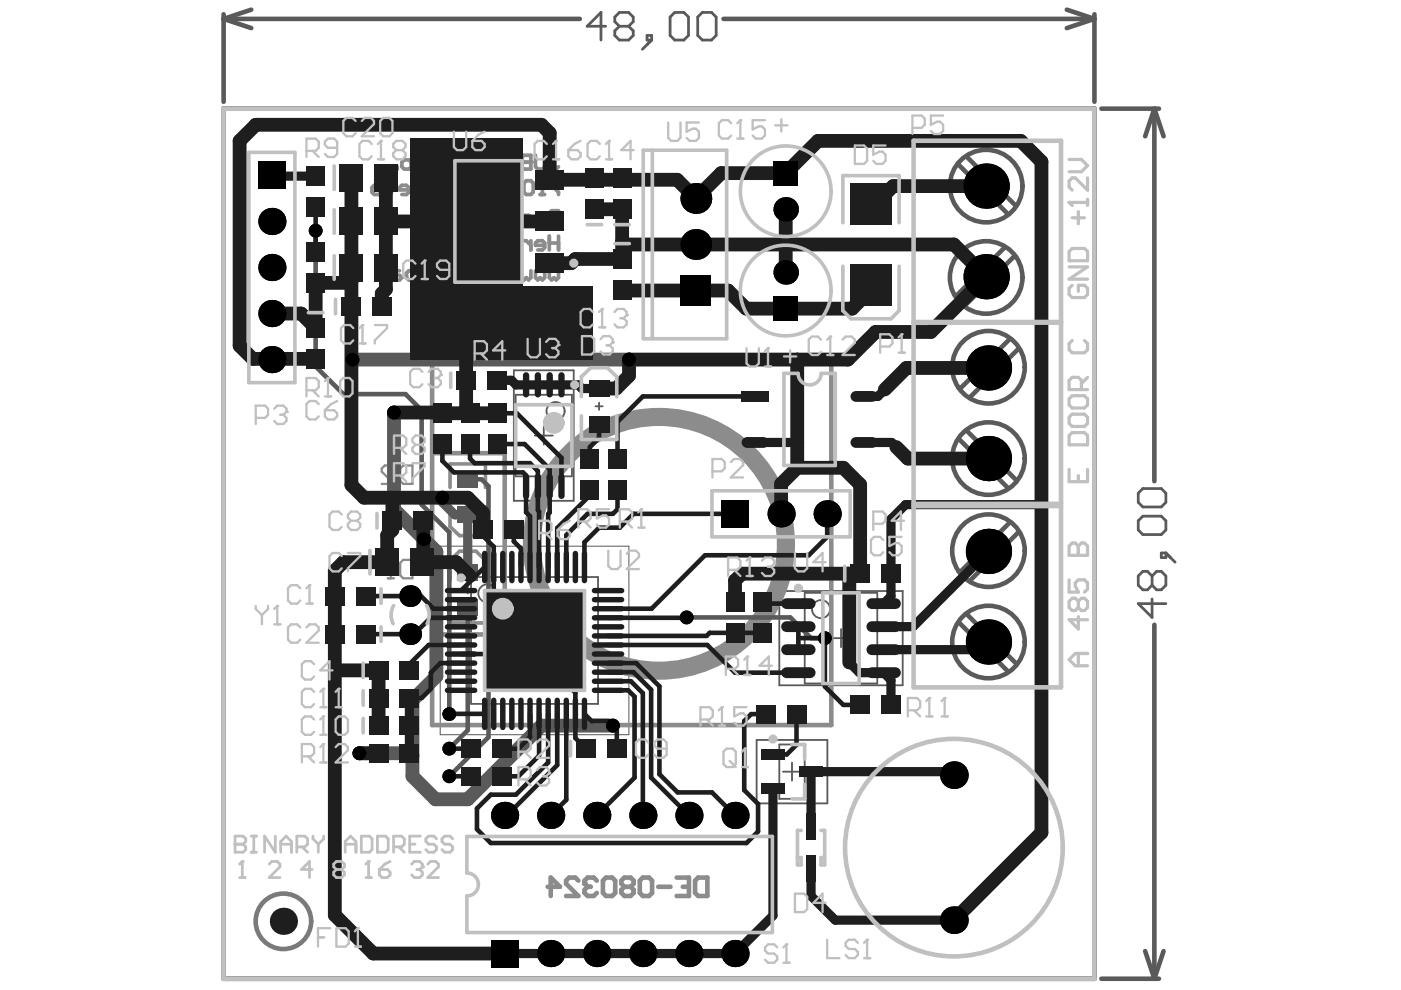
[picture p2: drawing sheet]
<svg xmlns="http://www.w3.org/2000/svg" width="297mm" height="210mm" viewBox="0 0 297 210" stroke-linecap="round" stroke-linejoin="round" font-family="sans-serif">
<g fill="none" stroke="#5a5a5a" stroke-width=".38">
<path d="M183.9 51.8h1.5M184.7 51.1v1.5M108.9 78.5h12.7v27.7h-12.7zM109.3 83.7h12v17.3h-12zM113.4 92.3h3.8M115.3 90.4v3.9M126.2 86.1h1.6M127 85.4v1.5M98.4 105.4h1.5M99.2 104.6v1.6M98.4 125.1h1.5M99.2 124.3v1.5"/>
<path d="M99.9 122.3h26.9v26.9h-26.9zM111.4 135.8h3.9M113.3 133.9v3.8M165.2 125.3h26.2v20h-26.2zM170.6 125.7h15.4v19.2h-15.4zM176.4 135.3h3.8M178.3 133.4v3.8M160.4 156.9h15v13.4h-15zM165.2 157.8h5.4v11.6h-5.4zM166 163.6h3.8M167.9 161.7v3.8"/>
<circle cx="117.8" cy="87.2" r="1.92"/>
<circle cx="103.3" cy="125.8" r="1.92"/>
<circle cx="174.1" cy="129.2" r="1.92"/>
</g>
<path d="M93.3 115.8h40v40h-40z" fill="none" stroke="#5a5a5a" stroke-width=".21"/>
<g fill="none" stroke="#5a5a5a" stroke-width=".98">
<path d="M47.4 3v18.6M47.4 4l5.9 2M47.4 4h75.5M53.3 2.1l-5.9 1.9M153.4 4h78.6M226.2 2.1l5.8 1.9M232 3v18.6M232 4l-5.8 2M47.4 23h184.6v184.5h-184.6zM203.2 34.9l10.3 10.3M204.9 33.2l10.5 10.5M233.5 23h12.2"/>
<path d="M244.7 23l-1.9 5.9M244.7 23v79M244.7 23l2 5.9M213 52.5l-10.3 10.2M215.4 54.4h-.5l-10.2 10.3M214 72l-10.3 10.3h-.5M215.9 74l-10.2 10.2M203.2 93l10.5 10.5M205.2 91.5l10.2 10.3M214 110.9l-10.3 10.2h-.5M215.9 112.8l-10.2 10.3M203.2 131.9l10.5 10.5"/>
<path d="M205.2 130.4l10.2 10.3M244.7 132.5v75M233.5 207.5h12.2M242.8 201.7l1.9 5.8M246.7 201.7l-2 5.8"/>
<circle cx="209.1" cy="39.5" r="7.7"/>
<circle cx="209.1" cy="58.8" r="7.7"/>
<circle cx="209.6" cy="77.9" r="7.7"/>
<circle cx="209.6" cy="97.2" r="7.7"/>
<circle cx="209.6" cy="116.8" r="7.7"/>
<circle cx="209.6" cy="136.1" r="7.7"/>
</g>
<g fill="none" stroke="#5a5a5a" stroke-width=".59">
<path d="M128.4 5.6h-3.9l2.9-3v5.9M131.3 5.6h2M131.3 5.6l-.9-1v-1l.9-1h2l1 1v1l-1 1M131.3 5.6l-.9 .9v1l.9 1h2l1-1v-1l-1-.9M137.2 7.5h1v1h-1zM138.2 8.5l-2 1.9M142.1 3.6l.9-1h2l1 1v3.9l-1 1h-2l-.9-1zM147.9 3.6l1-1h2l.9 1v3.9l-.9 1h-2l-1-1zM241.3 104.6l1-1h3.9l1 1v1.9l-1 1h-3.9l-1-1zM241.3 110.4l1-1h3.9l1 1v2l-1 .9h-3.9l-1-.9zM246.2 117.2h1v1h-1zM247.2 117.2l1.9 2"/>
<path d="M244.3 127v3.9l-3-2.9h5.9M244.3 122.1v2M244.3 122.1l-1-.9h-1l-1 .9v2l1 1h1l1-1M244.3 122.1l.9-.9h1l1 .9v2l-1 1h-1l-.9-1"/>
</g>
<g fill="none" stroke="#787878" stroke-width=".98">
<path d="M47.4 23h184.6v184.5h-184.6z"/>
<circle cx="60.1" cy="195.3" r="5.9"/>
</g>
<path d="M95.4 103.4v-5h7.5v5M95.4 107.4v4.3l2 1.9h3.5l2-1.9v-4.3M95.4 123v-4.2l2-1.9h3.5l2 1.9v4.2M95.4 127.1v5h7.5v-5" fill="none" stroke="#8c8c8c" stroke-width=".77"/>
<path d="M91.6 76.9h84.6v76.8h-84.6zM91.6 96.1h15.4v38.4h-15.4" fill="none" stroke="#8c8c8c" stroke-width=".98"/>
<path d="M82.9 118.7v3.9M84.8 119.4l.7-.7h1.9v3.9h-1.9l-.7-.6zM82.2 122.6h1.3" fill="none" stroke="#8c8c8c" stroke-width=".49"/>
<circle cx="82.9" cy="118.7" r=".24" fill="#8c8c8c"/>
<path d="M83.5 99.3l-.6-.6h-1.3l-.7 .6v.7l2.6 2.6h-2.6M84.8 99.3l.7-.6h1.9v3.9h-1.9l-.7-.7zM82.9 118.7l.6 .7" fill="none" stroke="#8c8c8c" stroke-width=".49"/>
<path d="M126.5 186.7l-.6-.6h-1.3l-.7 .6v.7M128.5 186.1h1.3l.6 .6v2.6l-.6 .7h-1.3l-.7-.7v-2.6zM132.4 188l-.7 .7v.6l.7 .7h1.3l.6-.7v-.6l-.6-.7M132.4 188l-.7-.6v-.7l.7-.6h1.3l.6 .6v.7l-.6 .6M132.4 188h1.3M135.7 186.7l.6-.6h1.3l.7 .6v2.6l-.7 .7h-1.3l-.6-.7zM139.6 188h2.6M143.5 186.1h2.6v3.9h-2.6M144.8 188h1.3M147.4 186.7l.6-.6h2v3.9h-2l-.6-.7z" fill="none" stroke="#8c8c8c" stroke-width=".98"/>
<circle cx="123.9" cy="187.4" r=".49" fill="#8c8c8c"/>
<path d="M116.1 188h2.6l-1.9-1.9v3.9M122.6 186.7l-.6-.6h-1.3l-.7 .6v.7l2.6 2.6h-2.6M123.9 187.4l.7 .6M124.6 188h.6M124.6 188l-.7 .7v.6l.7 .7h1.3l.6-.7" fill="none" stroke="#8c8c8c" stroke-width=".98"/>
<path d="M112.6 32.9v3h-1.5l-.5-.5v-.5l.5-.5h1.5M113.5 32.9v2.5l.5 .5h1l.5-.5v-2.5M116.5 32.9h.9M117 32.9v2.5l.4 .5h.5l.5-.5" fill="none" stroke="#8c8c8c" stroke-width=".78"/>
<circle cx="112.6" cy="34.4" r=".39" fill="#8c8c8c"/>
<g fill="none" stroke="#8c8c8c" stroke-width=".78">
<path d="M83.7 35.4h.5v.5h-.5zM85.2 34.4l.5-.5h1l.5 .5v1l-.5 .5h-1l-.5-.5zM89.1 35.4h.5v.5h-.5zM90.6 34.4l.5-.5h.9l.5 .5v1l-.5 .5h-.9l-.5-.5zM94.5 35.4h.5v.5h-.5zM96 32.9v3h1.4l.5-.5v-1l-.5-.5h-1.4M101.8 34.4h2M101.8 35.9v-2l1-1 1 1v2M105.7 34.9l-1 1M106.7 34.9h-1.5l-.5-.5v-1l.5-.5h1.5v3M107.7 32.9h1.9v3h-1.9M108.6 34.4h1"/>
<path d="M112.6 32.9h-1.5l-.5 .5v.5l.5 .5h1.5M115 38.3v2.9M118.4 38.3h-1.9v.5l1.9 2v.4M114.5 41.2h1"/>
</g>
<circle cx="115" cy="38.3" r=".39" fill="#8c8c8c"/>
<path d="M88.6 39.3v2.4l.5 .5h.5M92 39.3h-.9l-.5 .5v1.4h1.4l.5-.4-.5-.5h-1.4M94 39.3h.5l1 1M95.5 39.3v1.9M97.9 39.3h-1l-.5 .5v1.4h1.5l.5-.4-.5-.5h-1.5M99.4 38.8l.5-.5h.9l.5 .5v.5l-.5 .5h-.9l-.5 .5v.5l.5 .4h.9l.5-.4M105.2 38.8l.5-.5h1l.5 .5v2l-.5 .4h-1l-.5-.4zM108.2 38.8l.4-.5h1l.5 .5v2l-.5 .4h-1l-.4-.4zM111.1 38.8l.5-.5h1l.4 .5v2l-.4 .4h-1l-.5-.4zM115 38.3l.5 .5" fill="none" stroke="#8c8c8c" stroke-width=".78"/>
<circle cx="88.6" cy="38.3" r=".39" fill="#8c8c8c"/>
<path d="M78.9 39.8l.4-.5h1l.5 .5v1l-.5 .4h-1l-.4-.4zM81.8 39.3l1 1.9 .9-1.9M86.7 40.3h-2v-.5l.5-.5h1l.5 .5v1l-.5 .4h-1M118.4 44.7v2.9h-1.4l-.5-.5v-.5l.5-.5h1.4" fill="none" stroke="#8c8c8c" stroke-width=".78"/>
<circle cx="118.4" cy="46.1" r=".39" fill="#8c8c8c"/>
<path d="M99.9 47.6h.9M100.8 45.7h-.5v1.9M106.2 45.7h-1l-.5 .4v1.5h1.5l.5-.5-.5-.5h-1.5M107.7 47.6v-1.5l.5-.4h1.4v1.9M110.6 45.7h1.5l.5 .4-.5 .5h-1l-.5 .5 .5 .5h1.5M114 45.7h1l.5 .4v1l-.5 .5h-1l-.5-.5v-1zM118.4 44.7h-1.4l-.5 .5v.5l.5 .4h1.4" fill="none" stroke="#8c8c8c" stroke-width=".78"/>
<circle cx="100.3" cy="44.7" r=".39" fill="#8c8c8c"/>
<g fill="none" stroke="#8c8c8c" stroke-width=".78">
<path d="M94 53h1M95 51h-.5v2M96 51l.9 2 1-2M99.4 51h.9l.5 .5v1l-.5 .5h-.9l-.5-.5v-1zM101.8 53h1.5l.5-.5v-1l-.5-.5h-1.5v2.5l.5 .5h.5M106.7 52h-2v-.5l.5-.5h1l.5 .5v1l-.5 .5h-1M107.7 51h1.4l.5 .5v1l-.5 .5h-1.4M111.1 51h.5l1 1M112.6 51v2M115.5 52h-2v-.5l.5-.5h1l.5 .5v1l-.5 .5h-1M116.5 51.5h1.9M116.5 50.1v2.9"/>
<path d="M118.4 50.1v2.9"/>
</g>
<circle cx="94.5" cy="50.1" r=".39" fill="#8c8c8c"/>
<path d="M89.1 51h-1l-.4 .5v1.5h1.4l.5-.5-.5-.5h-1.4M90.6 53v-1.5l.5-.5h1.4v2M106.2 59.4h1M107.2 57.4h-.5v2M109.1 58.9h.5v.5h-.5zM110.6 57.4v1.5l.5 .5 .5-.5 .5 .5 .5-.5v-1.5M113.5 57.4v1.5l.5 .5 .5-.5 .5 .5 .5-.5v-1.5M116.5 57.4v1.5l.5 .5 .4-.5 .5 .5 .5-.5v-1.5" fill="none" stroke="#8c8c8c" stroke-width=".78"/>
<circle cx="106.7" cy="56.4" r=".39" fill="#8c8c8c"/>
<path d="M95 59.4h1M96 57.4h-.5v2M96.9 56.4v3h1.5l.5-.5v-1l-.5-.5h-1.5M101.8 58.4h-1.9v-.5l.4-.5h1l.5 .5v1l-.5 .5h-1M103.8 57.9l.5-.5h.4v2M103.8 57.9v1.5M103.8 57.9l-.5-.5-.5 .5v1.5" fill="none" stroke="#8c8c8c" stroke-width=".78"/>
<circle cx="95.5" cy="56.4" r=".39" fill="#8c8c8c"/>
<path d="M84.7 57.4h-1l-.4 .5v1.5h1.4l.5-.5-.5-.5h-1.4M88.1 56.4v3h-1.4l-.5-.5v-1l.5-.5h1.4M90.1 58.9h.5v.5h-.5zM93 57.4h-1l-.4 .5v1.5h1.4l.5-.5-.5-.5h-1.4" fill="none" stroke="#8c8c8c" stroke-width=".78"/>
<circle cx="139.7" cy="115.3" r="26.9" fill="none" stroke="#8c8c8c" stroke-width="3.8"/>
<path d="M74.7 76.2h58.7M83.5 87.5v20.5l9 8.9v26.5l-5.1 5.1v16.1l4.9 4.9h6.9l15.6-15.7h15.1M76.2 159.7h10.8l.4 .5" fill="none" stroke="#5a5a5a" stroke-width="2.9"/>
<path d="M93.8 105.5v1l2.6 2.7h2.8v12.1" fill="none" stroke="#5a5a5a" stroke-width="2"/>
<path d="M66.9 48.9v28.8l5.9 5.9h13.2l3.4 3.4v20l5.9 5.8v38.6M99.2 101.6h2.9l1.5 1.5v53.2l-8.3 8.3M99.2 128.8v26l-3.9 3.9M145.6 130.9h22l4.4 4.4h2.9" fill="none" stroke="#5a5a5a" stroke-width=".98"/>
<g fill="#000">
<circle cx="209.1" cy="39.5" r="4.8"/>
<circle cx="57.6" cy="47" r="2.88"/>
<circle cx="57.6" cy="56.7" r="2.88"/>
<circle cx="66.9" cy="48.9" r="1.47"/>
<circle cx="147.5" cy="42.1" r="3.3"/>
<circle cx="147.5" cy="51.8" r="3.3"/>
<circle cx="166.6" cy="57.8" r="2.59"/>
<circle cx="166.6" cy="44.4" r="2.59"/>
<circle cx="209.1" cy="58.7" r="4.8"/>
<circle cx="57.6" cy="66.5" r="2.88"/>
<circle cx="57.6" cy="76.2" r="2.88"/>
<circle cx="74.7" cy="76.2" r="1.47"/>
<circle cx="133.4" cy="76.2" r="1.47"/>
<circle cx="209.6" cy="78" r="4.8"/>
<circle cx="83.5" cy="87.5" r="1.47"/>
<circle cx="209.6" cy="97.2" r="4.8"/>
<circle cx="89.9" cy="114.3" r="1.47"/>
<circle cx="93.8" cy="105.5" r="1.47"/>
<circle cx="165.6" cy="108.9" r="2.88"/>
<circle cx="175.4" cy="108.9" r="2.88"/>
<circle cx="209.6" cy="116.9" r="4.8"/>
<circle cx="87" cy="134.5" r="2.31"/>
<circle cx="87" cy="126.4" r="2.31"/>
<circle cx="145.6" cy="130.9" r="1.47"/>
<circle cx="174.9" cy="135.3" r="1.47"/>
<circle cx="209.6" cy="136.1" r="4.8"/>
<circle cx="76.2" cy="159.7" r="1.47"/>
<circle cx="95.3" cy="151.4" r="1.47"/>
<circle cx="95.3" cy="158.7" r="1.47"/>
<circle cx="129.9" cy="153.9" r="1.47"/>
<circle cx="95.3" cy="164.6" r="1.47"/>
<circle cx="107" cy="172.9" r="2.88"/>
<circle cx="116.8" cy="172.9" r="2.88"/>
<circle cx="126.5" cy="172.9" r="2.88"/>
<circle cx="136.3" cy="172.9" r="2.88"/>
<circle cx="146.1" cy="172.9" r="2.88"/>
<circle cx="155.8" cy="172.9" r="2.88"/>
<circle cx="202.2" cy="164.3" r="2.93"/>
<circle cx="202.2" cy="195.1" r="2.93"/>
<circle cx="116.8" cy="202.2" r="2.88"/>
<circle cx="126.5" cy="202.2" r="2.88"/>
<circle cx="136.3" cy="202.2" r="2.88"/>
<circle cx="146.1" cy="202.2" r="2.88"/>
<circle cx="155.8" cy="202.2" r="2.88"/>
</g>
<g fill="#000">
<path d="M54.8 34.3h5.7v5.8h-5.7z" fill-rule="evenodd"/>
<path d="M164 34.1h5.2v5.2h-5.2z" fill-rule="evenodd"/>
<path d="M144.3 58.3h6.5v6.6h-6.5z" fill-rule="evenodd"/>
<path d="M164 62.8h5.2v5.2h-5.2z" fill-rule="evenodd"/>
<path d="M153 106.1h5.7v5.7h-5.7z" fill-rule="evenodd"/>
<path d="M104.1 199.3h5.8v5.8h-5.8z" fill-rule="evenodd"/>
</g>
<g fill="#5a5a5a">
<path d="M97 127.1h4.4v3.4h-4.4z" fill-rule="evenodd"/>
<path d="M97 119.6h4.4v3.4h-4.4z" fill-rule="evenodd"/>
<path d="M97 107.4h4.4v3.5h-4.4z" fill-rule="evenodd"/>
<path d="M97 99.9h4.4v3.5h-4.4z" fill-rule="evenodd"/>
</g>
<g fill="none" stroke="#1e1e1e" stroke-width=".98">
<path d="M57.6 37.2l.2 .1M93.8 97.7l2.4 2.5M98.8 87.5l-.1 .1h1M99.7 97.2l.9 1M127 89.9v2.9M102.4 112.4v1.2l2.3 2.3M108.9 112.4v2.4l1.6 1.5M110.9 100.2l.6 .6M111.5 103.1v5.5M116.5 103.1v5.6l-.3 .3M125.1 103.9v1.1M127 111.9l-3.1 3.1"/>
<path d="M130.9 103.9v4.1l-1 .9M77.9 134.5l-.4 .3M87 134.5h.8M87 126.4h2.3M150.5 134.2l-.7 .6M161.7 127.6l.3 .4M86.8 148h2.6M91.4 142.6v3.4M95.3 151.4h.1M112.4 151.4v4.9M123.9 151.4l1.5 1.5M129.9 153.8l.9 .9"/>
<path d="M133.2 146.4l1.3 1.3M133.8 144.4l2.5 2.6M159.3 151.4l-1.5 1.5M163.9 160h2.9M101.1 175.8l3 2.9M104.1 168.5l-3 2.9"/>
</g>
<path d="M131.9 51.3l.5 .5M131.9 61.4l.2 .2M157.3 121.6l-1.5 1.5M76.2 159.7h4.1" fill="none" stroke="#1e1e1e" stroke-width="2.9"/>
<path d="M108.5 80.6l.9 1M122.6 81.6l.8 .8h3.6M86.8 159.7h.1" fill="none" stroke="#1e1e1e" stroke-width="2"/>
<circle cx="166.6" cy="51.8" r="1.46" fill="#1e1e1e"/>
<g fill="none" stroke="#1e1e1e" stroke-width=".98">
<path d="M66.9 43.9v9.6M93.8 94.2v3.5M99.7 94.2v3M100.6 98.2h11.8l1.6 1.7v8.3l.3 .2 .1 11.8M105.5 87.6h4.1l9.4 9.5v6M105.5 94.2h5.7l5.3 5.3v3.6M127 92.8l-1.9 2v2.6M160.1 84.1h-23.8l-5.4 5.3v8M96.2 100.2h14.7M104.7 115.9v20.2M110.5 116.3v3.9M111.5 100.8v2.3"/>
<path d="M111.5 108.6l.9 .8v10.8M116.2 109v11.2M123.9 115v5.2M125.1 105l-7 7v8.2M129.9 108.9h-5.3l-4.5 4.5v6.8M155.8 108.9h-21.5l-2.9 3h-4.4M175.4 108.9v4.9l-3.9 3.9h-22l-11.4 11.4h-9.2M77.5 126.4h9.5M77.9 134.5h9.1M89.3 126.4l2.6 2.7h5.9M97.8 136.8h-6.9l-4.1 4v1.3M97.8 138.7h16l8.2 8.2v9.6l2.2 2.2"/>
<path d="M97.8 131h-6.5l-3.5 3.5M102.8 120.2l-5 5h-2.4M128.9 136.8h21.1l5.8 5.8h13.5M128.9 131h16.6M128.9 134.8h20.9M150.5 134.2h11.2M162 128h7.3M169.3 132.9v4.8M169.3 135.3h5.6v10.3l3.9 3.9h3.6M91.4 146l-2 2M95.3 158.7h4.5M95.3 151.4h7.5"/>
<path d="M97.8 140.6h-4.4l-2 2M112.4 156.3l-2.5 2.4h-3.6M114.3 151.4v8.8l-4.4 4.4h-3.6M116.2 151.4v10.3l-6.8 6.8h-5.3M118.1 151.4v10.8l-10.6 10.7h-.5M120.1 151.4v18.2l-3.3 3.3M125.4 152.9h3.6l.9 .9M128.9 142.5h5.4l3.8 3.7v18.7l8 8M128.9 140.6h6l4.9 4.9v18.7l3.9 3.8h7.3l4.8 4.9M128.9 146.4h4.3M128.9 144.4h4.9M130.8 154.7v4"/>
<path d="M134.5 147.7v17.2l-8 8M136.3 147v25.9M157.8 152.9v14.6l2.9 2.9v5.9l-2.4 2.4h-54.2M159.3 151.4h3M168.9 151.4v6.5l-2.1 2.1M95.3 164.6h4.5M101.1 171.4v4.4M201.5 163.6l.7 .7"/>
</g>
<g fill="none" stroke="#1e1e1e" stroke-width="2.9">
<path d="M74.5 37.7v65.2l2.7 2.6h22l3.2 3.3v3.6M81.8 37.7v23.7l-.9 .8v2.8M209.1 39.5h-19.7l-4.7 4.7M74.5 59.6l-.3 .4h-7.3v9.6l-3.1-3.1h-6.2M81.8 47h34.7M126 44.4h5.9v10.5h-9.9l-.9 .9h-4.6M132.4 51.8h69.8l6.9 6.9-11.7 11.7h-11.8l-5.8 5.8h-46.4v3.5l-2.8 2.7h-3.6M166.6 44.4v13.4M66.9 76.1h-13.3l-2.8-2.8v-43.4l3.4-3.4h60.6l1.7 1.7v9.9h27.1l3.9 4 5.4-5.4h13.7l6.8-6.8h43l4.4 4.4v142.2l-18.6 18.6M98.8 71.4v16.1M169 76.2v23M184.7 61.5l-4 3.9h-22.5l-3.8-3.8h-22.3"/>
<path d="M209.6 78h-17.4l-4.6 4.6M83.5 87.5l15.2 .1M99.7 87.6h5.8M169 99.2h9.8l3.6 3.5v18.9h-25.1M169 99.2l-3.4 3.4v6.3M190 94.8l2.5 2.4h17.1M83.2 106.5v5.9l-1.1 1.1v5.7h-9.3l-1.8 1.8v73l8.1 8.2h27.9M89.7 110.4l.1 8.6 .2 .2h6.7l3 2.9M155.8 123.1v4.5M179.8 121.6l.3 .3v18.6M71 142.1h9.3v11.7"/>
</g>
<g fill="none" stroke="#1e1e1e" stroke-width="2">
<path d="M57.8 37.3h9.1M105.4 80.6h3.1M109.4 81.6h13.2M160.1 93.8h8.9M183.2 93.8h5.9l.9 1M187.6 82.6l-1.5 1.5h-2.9M209.6 116.9l-16 16h-6.3M220.8 107h-28.8l-3.1 3.1v16.3l-1.6 1.6M209.6 136.1l-1.6 1.6h-20.7M86.8 148v11.7M180.1 140.5l2.1 2.1h5.1l1.6 1.6v5.3M163.9 167.3v26.8l-8.1 8.1h-48.8"/>
<path d="M201.5 163.6h-29.5v11.6M172 184.2v5.8l5.1 5.1h25.1"/>
</g>
<g fill="#1e1e1e">
<path d="M104.5 60.6h21v15.6h-21z" fill-rule="evenodd"/>
<path d="M102.6 125.1h21.5v20.9h-21.5z" fill-rule="evenodd"/>
<path d="M87 29.4h23.9v46.8h-23.9z" fill-rule="evenodd"/>
</g>
<g fill="#000">
<circle cx="209.1" cy="39.5" r="4.8"/>
<circle cx="57.6" cy="47" r="2.88"/>
<circle cx="57.6" cy="56.7" r="2.88"/>
<circle cx="66.9" cy="48.9" r="1.47"/>
<circle cx="147.5" cy="42.1" r="3.3"/>
<circle cx="147.5" cy="51.8" r="3.3"/>
<circle cx="166.6" cy="57.8" r="2.59"/>
<circle cx="166.6" cy="44.4" r="2.59"/>
<circle cx="209.1" cy="58.7" r="4.8"/>
<circle cx="57.6" cy="66.5" r="2.88"/>
<circle cx="57.6" cy="76.2" r="2.88"/>
<circle cx="74.7" cy="76.2" r="1.47"/>
<circle cx="133.4" cy="76.2" r="1.47"/>
<circle cx="209.6" cy="78" r="4.8"/>
<circle cx="83.5" cy="87.5" r="1.47"/>
<circle cx="209.6" cy="97.2" r="4.8"/>
<circle cx="89.9" cy="114.3" r="1.47"/>
<circle cx="93.8" cy="105.5" r="1.47"/>
<circle cx="165.6" cy="108.9" r="2.88"/>
<circle cx="175.4" cy="108.9" r="2.88"/>
<circle cx="209.6" cy="116.9" r="4.8"/>
<circle cx="87" cy="134.5" r="2.31"/>
<circle cx="87" cy="126.4" r="2.31"/>
<circle cx="145.6" cy="130.9" r="1.47"/>
<circle cx="174.9" cy="135.3" r="1.47"/>
<circle cx="209.6" cy="136.1" r="4.8"/>
<circle cx="76.2" cy="159.7" r="1.47"/>
<circle cx="95.3" cy="151.4" r="1.47"/>
<circle cx="95.3" cy="158.7" r="1.47"/>
<circle cx="129.9" cy="153.9" r="1.47"/>
<circle cx="95.3" cy="164.6" r="1.47"/>
<circle cx="107" cy="172.9" r="2.88"/>
<circle cx="116.8" cy="172.9" r="2.88"/>
<circle cx="126.5" cy="172.9" r="2.88"/>
<circle cx="136.3" cy="172.9" r="2.88"/>
<circle cx="146.1" cy="172.9" r="2.88"/>
<circle cx="155.8" cy="172.9" r="2.88"/>
<circle cx="202.2" cy="164.3" r="2.93"/>
<circle cx="202.2" cy="195.1" r="2.93"/>
<circle cx="116.8" cy="202.2" r="2.88"/>
<circle cx="126.5" cy="202.2" r="2.88"/>
<circle cx="136.3" cy="202.2" r="2.88"/>
<circle cx="146.1" cy="202.2" r="2.88"/>
<circle cx="155.8" cy="202.2" r="2.88"/>
</g>
<g fill="#000">
<path d="M54.8 34.3h5.7v5.8h-5.7z" fill-rule="evenodd"/>
<path d="M164 34.1h5.2v5.2h-5.2z" fill-rule="evenodd"/>
<path d="M144.3 58.3h6.5v6.6h-6.5z" fill-rule="evenodd"/>
<path d="M164 62.8h5.2v5.2h-5.2z" fill-rule="evenodd"/>
<path d="M153 106.1h5.7v5.7h-5.7z" fill-rule="evenodd"/>
<path d="M104.1 199.3h5.8v5.8h-5.8z" fill-rule="evenodd"/>
</g>
<g fill="#1e1e1e">
<path d="M84.7 157.8h4.2v3.8h-4.2z" fill-rule="evenodd"/>
<path d="M84.7 151.9h4.2v3.9h-4.2z" fill-rule="evenodd"/>
<path d="M100.3 110.4h4.2v3.9h-4.2z" fill-rule="evenodd"/>
<path d="M106.8 110.4h4.3v3.9h-4.3z" fill-rule="evenodd"/>
<path d="M123.1 95.3h3.9v4.2h-3.9z" fill-rule="evenodd"/>
<path d="M124.1 42.3h3.9v4.2h-3.9z" fill-rule="evenodd"/>
<path d="M130 42.3h3.8v4.2h-3.8z" fill-rule="evenodd"/>
<path d="M161.4 166.1h5v2.3h-5z" fill-rule="evenodd"/>
<path d="M161.4 158.8h5v2.3h-5z" fill-rule="evenodd"/>
<path d="M170.9 181.4h2.1v5.6h-2.1z" fill-rule="evenodd"/>
<path d="M186.8 119.7h4.2v3.9h-4.2z" fill-rule="evenodd"/>
<path d="M68.9 124.5h4.2v3.8h-4.2z" fill-rule="evenodd"/>
<path d="M68.9 132.5h4.2v3.9h-4.2z" fill-rule="evenodd"/>
<path d="M75.4 124.5h4.2v3.8h-4.2z" fill-rule="evenodd"/>
<path d="M75.4 132.5h4.2v3.9h-4.2z" fill-rule="evenodd"/>
<path d="M84.7 146.1h4.2v3.8h-4.2z" fill-rule="evenodd"/>
<path d="M84.7 140.2h4.2v3.9h-4.2z" fill-rule="evenodd"/>
<path d="M91.9 92h3.8v4.3h-3.8z" fill-rule="evenodd"/>
<path d="M91.9 85.5h3.8v4.2h-3.8z" fill-rule="evenodd"/>
</g>
<g fill="none" stroke="#1e1e1e" stroke-width="1.2">
<path d="M102.8 117.3v5.8M104.7 117.3v5.8M108.5 117.3v5.8M110.5 117.3v5.8M112.4 117.3v5.8M116.2 117.3v5.8M118.1 117.3v5.8M120.1 117.3v5.8M102.8 148.5v5.7M104.7 148.5v5.7M108.5 148.5v5.7M110.5 148.5v5.7"/>
<path d="M112.4 148.5v5.7M116.2 148.5v5.7M118.1 148.5v5.7M120.1 148.5v5.7M123.9 148.5v5.7"/>
</g>
<path d="M111.5 101.1v4M116.5 101.1v4M119 101.1v4" fill="none" stroke="#1e1e1e" stroke-width="1.3"/>
<path d="M122.1 156.8h4.2v3.9h-4.2z" fill-rule="evenodd" fill="#1e1e1e"/>
<path d="M123.9 117.3v5.8" fill="none" stroke="#1e1e1e" stroke-width="1.2"/>
<g fill="#1e1e1e">
<path d="M123.1 101.8h3.9v4.2h-3.9z" fill-rule="evenodd"/>
<path d="M124.1 35.7h3.9v4.2h-3.9z" fill-rule="evenodd"/>
<path d="M130 52.8h3.8v4.2h-3.8z" fill-rule="evenodd"/>
<path d="M130 59.3h3.8v4.3h-3.8z" fill-rule="evenodd"/>
<path d="M130 35.7h3.8v4.2h-3.8z" fill-rule="evenodd"/>
<path d="M153.9 125.5h3.9v4.3h-3.9z" fill-rule="evenodd"/>
<path d="M153.9 132.1h3.9v4.2h-3.9z" fill-rule="evenodd"/>
<path d="M169.5 162.5h5v2.3h-5z" fill-rule="evenodd"/>
<path d="M186.8 147.5h4.2v3.9h-4.2z" fill-rule="evenodd"/>
</g>
<path d="M111.5 79.6v4M116.5 79.6v4M119 79.6v4" fill="none" stroke="#1e1e1e" stroke-width="1.3"/>
<g fill="#1e1e1e">
<path d="M170.9 172.4h2.1v5.6h-2.1z" fill-rule="evenodd"/>
<path d="M65 74h3.8v4.2h-3.8z" fill-rule="evenodd"/>
<path d="M65 57.9h3.8v4.2h-3.8z" fill-rule="evenodd"/>
<path d="M65 41.8h3.8v4.2h-3.8z" fill-rule="evenodd"/>
</g>
<g fill="none" stroke="#1e1e1e" stroke-width="1.2">
<path d="M94.9 138.7h5.7M94.9 136.8h5.7M94.9 134.8h5.7M94.9 131h5.7M94.9 129.1h5.7M94.9 127.1h5.7M126 138.7h5.8M126 136.8h5.8M126 134.8h5.8M126 131h5.8M126 129.1h5.8M126 127.1h5.8"/>
<path d="M94.9 146.4h5.7M94.9 144.4h5.7M94.9 142.5h5.7M126 146.4h5.8M126 144.4h5.8M126 142.5h5.8"/>
</g>
<g fill="#1e1e1e">
<path d="M129 95.3h3.8v4.2h-3.8z" fill-rule="evenodd"/>
<path d="M124.8 88.2h4.4v3.4h-4.4z" fill-rule="evenodd"/>
<path d="M124.8 80.6h4.4v3.5h-4.4z" fill-rule="evenodd"/>
<path d="M160.2 149.5h4.3v3.8h-4.3z" fill-rule="evenodd"/>
<path d="M166.8 149.5h4.2v3.8h-4.2z" fill-rule="evenodd"/>
<path d="M157.2 82.9h5.8v2.3h-5.8z" fill-rule="evenodd"/>
</g>
<path d="M184.8 137.7h5M184.8 128h5" fill="none" stroke="#1e1e1e" stroke-width="2.3"/>
<path d="M180.3 119.7h4.2v3.9h-4.2z" fill-rule="evenodd" fill="#1e1e1e"/>
<path d="M181.5 84.1h3.4" fill="none" stroke="#1e1e1e" stroke-width="2.3"/>
<circle cx="60.1" cy="195.3" r="2.88" fill="#1e1e1e"/>
<g fill="#1e1e1e">
<path d="M72 53.8h5v5.8h-5z" fill-rule="evenodd"/>
<path d="M65 67.4h3.8v4.3h-3.8z" fill-rule="evenodd"/>
<path d="M72.3 63.1h4.2v3.8h-4.2z" fill-rule="evenodd"/>
<path d="M72 44.1h5v5.7h-5z" fill-rule="evenodd"/>
<path d="M72 34.8h5v5.8h-5z" fill-rule="evenodd"/>
<path d="M65 35.2h3.8v4.3h-3.8z" fill-rule="evenodd"/>
</g>
<path d="M106.6 148.5v5.7" fill="none" stroke="#1e1e1e" stroke-width="1.2"/>
<g fill="#1e1e1e">
<path d="M104.2 156.8h4.3v3.9h-4.3z" fill-rule="evenodd"/>
<path d="M97.7 156.8h4.2v3.9h-4.2z" fill-rule="evenodd"/>
<path d="M104.2 162.7h4.3v3.8h-4.3z" fill-rule="evenodd"/>
<path d="M97.7 162.7h4.2v3.8h-4.2z" fill-rule="evenodd"/>
</g>
<path d="M106.6 117.3v5.8M94.9 132.9h5.7M94.9 125.2h5.7M94.9 140.6h5.7" fill="none" stroke="#1e1e1e" stroke-width="1.2"/>
<g fill="#1e1e1e">
<path d="M86.9 116.3h5v5.8h-5z" fill-rule="evenodd"/>
<path d="M79.6 116.3h5v5.8h-5z" fill-rule="evenodd"/>
<path d="M103.6 92h3.8v4.3h-3.8z" fill-rule="evenodd"/>
<path d="M103.6 85.5h3.8v4.2h-3.8z" fill-rule="evenodd"/>
<path d="M97.7 92h3.9v4.3h-3.9z" fill-rule="evenodd"/>
<path d="M97.7 85.5h3.9v4.2h-3.9z" fill-rule="evenodd"/>
<path d="M81.1 108.5h4.2v3.8h-4.2z" fill-rule="evenodd"/>
<path d="M87.6 108.5h4.3v3.8h-4.3z" fill-rule="evenodd"/>
<path d="M79.3 53.8h5v5.8h-5z" fill-rule="evenodd"/>
<path d="M79.3 44.1h5v5.7h-5z" fill-rule="evenodd"/>
<path d="M79.3 34.8h5v5.8h-5z" fill-rule="evenodd"/>
</g>
<path d="M114.3 148.5v5.7M122 148.5v5.7" fill="none" stroke="#1e1e1e" stroke-width="1.2"/>
<path d="M128.7 156.8h4.2v3.9h-4.2z" fill-rule="evenodd" fill="#1e1e1e"/>
<path d="M114.3 117.3v5.8M122 117.3v5.8M126 125.2h5.8M126 132.9h5.8M126 140.6h5.8" fill="none" stroke="#1e1e1e" stroke-width="1.2"/>
<path d="M129 101.8h3.8v4.2h-3.8z" fill-rule="evenodd" fill="#1e1e1e"/>
<path d="M114 101.1v4" fill="none" stroke="#1e1e1e" stroke-width="1.3"/>
<g fill="#1e1e1e">
<path d="M113.6 53.7h5.9v4.2h-5.9z" fill-rule="evenodd"/>
<path d="M113.6 36h5.9v4.2h-5.9z" fill-rule="evenodd"/>
<path d="M113.6 44.8h5.9v4.3h-5.9z" fill-rule="evenodd"/>
<path d="M159.8 125.5h3.8v4.3h-3.8z" fill-rule="evenodd"/>
<path d="M159.8 132.1h3.8v4.2h-3.8z" fill-rule="evenodd"/>
</g>
<path d="M158.4 93.8h3.4" fill="none" stroke="#1e1e1e" stroke-width="2.3"/>
<path d="M180.3 147.5h4.2v3.9h-4.2z" fill-rule="evenodd" fill="#1e1e1e"/>
<path d="M181.5 93.8h3.4M184.8 132.9h5M184.8 142.6h5" fill="none" stroke="#1e1e1e" stroke-width="2.3"/>
<g fill="#1e1e1e">
<path d="M180.2 56.1h8.9v8.8h-8.9z" fill-rule="evenodd"/>
<path d="M180.2 38.8h8.9v8.8h-8.9z" fill-rule="evenodd"/>
<path d="M65 51.3h3.8v4.3h-3.8z" fill-rule="evenodd"/>
<path d="M96.7 78.7h4.2v3.9h-4.2z" fill-rule="evenodd"/>
<path d="M103.3 78.7h4.2v3.9h-4.2z" fill-rule="evenodd"/>
<path d="M87.6 40.3h6v13.3h-6z" fill-rule="evenodd"/>
</g>
<path d="M114 79.6v4" fill="none" stroke="#1e1e1e" stroke-width="1.3"/>
<g fill="#1e1e1e">
<path d="M78.2 157.8h4.2v3.8h-4.2z" fill-rule="evenodd"/>
<path d="M78.2 151.9h4.2v3.9h-4.2z" fill-rule="evenodd"/>
</g>
<path d="M166.8 137.7h5M166.8 128h5" fill="none" stroke="#1e1e1e" stroke-width="2.3"/>
<g fill="#1e1e1e">
<path d="M78.2 146.1h4.2v3.8h-4.2z" fill-rule="evenodd"/>
<path d="M78.2 140.2h4.2v3.9h-4.2z" fill-rule="evenodd"/>
<path d="M78.8 63.1h4.3v3.8h-4.3z" fill-rule="evenodd"/>
</g>
<path d="M166.8 132.9h5M166.8 142.6h5" fill="none" stroke="#1e1e1e" stroke-width="2.3"/>
<g fill="none" stroke="#c0c0c0" stroke-width=".77">
<path d="M52.8 32.3h9.7v48.8h-9.7zM70.9 35.2v5M96.5 34.1h14.2v25.7h-14.2zM136.4 31.9h17.7v39.9h-17.7zM138.3 31.9v39.9M70.9 44.5v5M70.9 54.2v5M124.5 47.6h3.1M130.4 51.6h3M130.4 47.6h3M178.7 56.4v9.5l1.7 1.7h8.5l1.7-1.7v-9.5M178.7 47.2v-10h11.9v10"/>
<path d="M65.4 66.3h3.1M71.1 63.5v3.1M95.6 79.1v3.1M169.2 79.2h-3v19.5h10.9v-19.5h-3M109.3 85.8h12v13.1h-12zM123.3 84.1v-4.2l2-1.9h3.4l2.1 1.9v4.2M123.3 88.2v5h7.5v-5M78.4 116.7v5M79.9 108.9v3M151 104.1h29.3v9.7h-29.3zM80.8 124.8v3.1M80.8 132.9v3.1"/>
<path d="M102.8 125.2h21.1v21.2h-21.1zM174.5 125.7h7.7v19.2h-7.7zM179.1 120.1v3.1M77 140.6v3.1M77 146.5v3M77 152.3v3.1M121 157.2v3.1M167.9 157.8h2.7v3.1M169.8 176.1h-.7v7.3h.7v-1.6h-.7M170.6 166.3v3.1h-2.7M174.1 176.1h.7v7.3h-.7v-1.6h.7M99 185.1v-7.8h64.8v20.4h-64.8v-7.7"/>
</g>
<path d="M47.4 23.1h184.6v184.4h-184.6zM193.7 29.8h31.3v38.5h-31.3zM193.7 68.4h31.3v38.4h-31.3zM193.7 107.3h31.3v38.4h-31.3z" fill="none" stroke="#c0c0c0" stroke-width=".98"/>
<path d="M114.3 113h2l.6-.6v-1.3l-.6-.7h-2v3.9M115.6 113l1.3 1.3M118.2 112.4h2l.6 .6v.7l-.6 .6h-1.3l-.7-.6zM120.8 110.4l-1.3 .7-1.3 1.3M154 158.7h1.3l.7 .7v2.6l-.7 .6h-1.3l-.6-.6v-2.6zM158 158.7v3.9M154.7 161.3l1.3 1.3M157.3 162.6h1.3" fill="none" stroke="#c0c0c0" stroke-width=".49"/>
<circle cx="158" cy="158.7" r=".24" fill="#c0c0c0"/>
<path d="M164.4 26.6h2.6M165.7 25.3v2.6M63.7 124.7l-.7-.6h-1.3l-.6 .6v2.6l.6 .7h1.3l.7-.7M65 128h1.3M65.6 124.1v3.9M158 158.7l-.7 .7" fill="none" stroke="#c0c0c0" stroke-width=".49"/>
<circle cx="65.6" cy="124.1" r=".24" fill="#c0c0c0"/>
<path d="M131.4 110.6h2l.6-.7v-1.3l-.6-.6h-2v3.9M132.7 110.6l1.3 1.3M135.3 111.9h1.3M136 108v3.9M65.6 124.1l-.6 .6" fill="none" stroke="#c0c0c0" stroke-width=".49"/>
<circle cx="136" cy="108" r=".24" fill="#c0c0c0"/>
<path d="M136 108l-.7 .6M164.8 200.9l-.7-.7h-1.3l-.6 .7v.6l.6 .7h1.3l.7 .6v.7l-.7 .6h-1.3l-.6-.6M166.1 204.1h1.3M166.7 200.2v3.9" fill="none" stroke="#c0c0c0" stroke-width=".49"/>
<circle cx="166.7" cy="200.2" r=".24" fill="#c0c0c0"/>
<path d="M187.3 114.5l-.7-.7h-1.3l-.6 .7v2.6l.6 .6h1.3l.7-.6M191.2 113.8h-2.6v2l1.3-.7h.6l.7 .7v1.3l-.7 .6h-1.3l-.6-.6M67.4 198.8h1.3M70 196.8h-2.6v3.9M71.3 196.8h2l.6 .7v2.6l-.6 .6h-2zM75.9 196.8v3.9M75.2 200.7h1.3M166.7 200.2l-.6 .7" fill="none" stroke="#c0c0c0" stroke-width=".49"/>
<circle cx="75.9" cy="196.8" r=".24" fill="#c0c0c0"/>
<path d="M68.6 157.8v3.9M64 160.4h1.9l.7-.7v-1.3l-.7-.6h-1.9v3.9M65.3 160.4l1.3 1.3M67.9 161.7h1.3M75.9 196.8l-.7 .7" fill="none" stroke="#c0c0c0" stroke-width=".49"/>
<circle cx="68.6" cy="157.8" r=".24" fill="#c0c0c0"/>
<path d="M66.6 152.5l-.7-.6h-1.3l-.6 .6v2.7l.6 .6h1.3l.7-.6M67.9 155.8h1.3M68.6 157.8l-.7 .6M68.6 151.9v3.9M71.2 158.4l.6-.6h1.3l.7 .6v.7l-2.6 2.6h2.6" fill="none" stroke="#c0c0c0" stroke-width=".49"/>
<circle cx="68.6" cy="151.9" r=".24" fill="#c0c0c0"/>
<path d="M54.2 128.5v.6l1.3 1.3M55.5 130.4v2M56.8 128.5v.6l-1.3 1.3M58.1 132.4h1.3M58.8 128.5v3.9M68.6 151.9l-.7 .6M71.8 151.9h1.3l.7 .6v2.7l-.7 .6h-1.3l-.6-.6v-2.7z" fill="none" stroke="#c0c0c0" stroke-width=".49"/>
<circle cx="58.8" cy="128.5" r=".24" fill="#c0c0c0"/>
<path d="M65 82.8h1.9l.7-.7v-1.3l-.7-.7h-1.9v4M66.3 82.8l1.3 1.3M68.9 84.1h1.3M69.5 80.1v4M58.8 128.5l-.7 .6" fill="none" stroke="#c0c0c0" stroke-width=".49"/>
<circle cx="69.5" cy="80.1" r=".24" fill="#c0c0c0"/>
<path d="M100.6 74.9h2l.6-.6v-1.3l-.6-.7h-2v3.9M101.9 74.9l1.3 1.3M107.1 74.3h-2.6l2-2v3.9M111.9 71.9v3.2l.6 .7h1.3l.7-.7v-3.2M115.8 72.5l.6-.6h1.3l.7 .6v.7M69.5 80.1l-.6 .7M72.8 80.1h1.3l.6 .7v2.6l-.6 .7h-1.3l-.7-.7v-2.6z" fill="none" stroke="#c0c0c0" stroke-width=".49"/>
<circle cx="118.4" cy="73.2" r=".24" fill="#c0c0c0"/>
<path d="M117.1 73.8h.6M117.7 73.8l.7 .7v.6l-.7 .7h-1.3l-.6-.7M118.4 73.2l-.7 .6M125.7 66.2l-.6-.7h-1.3l-.7 .7v2.6l.7 .6h1.3l.6-.6M127 69.4h1.3M127.7 65.5v3.9" fill="none" stroke="#c0c0c0" stroke-width=".49"/>
<circle cx="127.7" cy="65.5" r=".24" fill="#c0c0c0"/>
<path d="M127.7 65.5l-.7 .7M130.3 66.2l.6-.7h1.3l.7 .7v.6" fill="none" stroke="#c0c0c0" stroke-width=".49"/>
<circle cx="132.9" cy="66.8" r=".24" fill="#c0c0c0"/>
<path d="M131.6 67.5h.6M132.2 67.5l.7 .6v.7l-.7 .6h-1.3l-.6-.6M132.9 66.8l-.7 .7M148.5 152.5h2l.6-.6v-1.3l-.6-.7h-2v3.9M149.8 152.5l1.3 1.3M152.4 153.8h1.3M153.1 149.9v3.9" fill="none" stroke="#c0c0c0" stroke-width=".49"/>
<circle cx="153.1" cy="149.9" r=".24" fill="#c0c0c0"/>
<path d="M158.9 118.2v3.9M154.4 120.8h1.9l.7-.6v-1.3l-.7-.7h-1.9v3.9M155.7 120.8l1.3 1.3M158.3 122.1h1.3M153.1 149.9l-.7 .7M158.3 149.9h-2.6v2l1.3-.7h.6l.7 .7v1.3l-.7 .6h-1.3l-.6-.6" fill="none" stroke="#c0c0c0" stroke-width=".49"/>
<circle cx="158.9" cy="118.2" r=".24" fill="#c0c0c0"/>
<path d="M158.9 118.2l-.6 .7M161.5 118.9l.7-.7h1.3l.6 .7v.6" fill="none" stroke="#c0c0c0" stroke-width=".49"/>
<circle cx="164.1" cy="119.5" r=".24" fill="#c0c0c0"/>
<path d="M158.3 73.8v3.3l.6 .6h1.3l.7-.6v-3.3M162.2 77.7h1.3M162.8 73.8v3.9M166.2 75.6h2.6M167.5 74.3v2.6M151.1 99.9h1.9l.7-.6v-1.3l-.7-.7h-1.9v3.9M155 98l.6-.7h1.3l.7 .7v.6l-2.6 2.6h2.6M164.1 119.5l-.6 .7M162.8 120.2h.7M163.5 120.2l.6 .6v.7l-.6 .6h-1.3l-.7-.6" fill="none" stroke="#c0c0c0" stroke-width=".49"/>
<circle cx="162.8" cy="73.8" r=".24" fill="#c0c0c0"/>
<path d="M141.7 26v3.2l.6 .7h1.3l.7-.7v-3.2M148.2 26h-2.6v1.9l1.3-.6h.6l.7 .6v1.3l-.7 .7h-1.3l-.6-.7M155 26.1l-.6-.6h-1.3l-.7 .6v2.6l.7 .7h1.3l.6-.7M156.3 29.4h1.3M157 25.5v3.9M162.8 73.8l-.6 .7" fill="none" stroke="#c0c0c0" stroke-width=".49"/>
<circle cx="157" cy="25.5" r=".24" fill="#c0c0c0"/>
<path d="M157 25.5l-.7 .6M162.2 25.5h-2.6v1.9l1.3-.6h.6l.7 .6v1.3l-.7 .7h-1.3l-.6-.7M175.4 199.2v3.9h2.6M181.9 199.9l-.7-.7h-1.3l-.6 .7v.6l.6 .7h1.3l.7 .6v.7l-.7 .6h-1.3l-.6-.6M183.8 199.2v3.9M183.2 203.1h1.3" fill="none" stroke="#c0c0c0" stroke-width=".49"/>
<circle cx="183.8" cy="199.2" r=".24" fill="#c0c0c0"/>
<path d="M193.5 27.1h1.9l.7-.6v-1.3l-.7-.7h-1.9v3.9M200 24.5h-2.6v2l1.3-.7h.6l.7 .7v1.3l-.7 .6h-1.3l-.6-.6M66.6 146.7l-.7-.7h-1.3l-.6 .7v2.6l.6 .6h1.3l.7-.6M67.9 149.9h1.3M68.6 146v3.9M183.8 199.2l-.6 .7" fill="none" stroke="#c0c0c0" stroke-width=".49"/>
<circle cx="68.6" cy="146" r=".24" fill="#c0c0c0"/>
<path d="M68.6 146l-.7 .7M71.2 149.9h1.3M71.8 146v3.9" fill="none" stroke="#c0c0c0" stroke-width=".49"/>
<circle cx="71.8" cy="146" r=".24" fill="#c0c0c0"/>
<path d="M54.2 88.6h2l.6-.6v-1.3l-.6-.7h-2v3.9M58.1 86.7l.7-.7h1.3l.6 .7v.6M72.5 117.9l-.7-.7h-1.3l-.6 .7v2.6l.6 .6h1.3l.7-.6M73.8 117.2h2.6v.7l-2.6 2.6v.6M63.7 133l-.7-.6h-1.3l-.6 .6v2.6l.6 .7h1.3l.7-.7M65 133l.6-.6h1.3l.7 .6v.7l-2.6 2.6h2.6M66.6 140.8l-.7-.6h-1.3l-.6 .6v2.6l.6 .7h1.3l.7-.7M70.5 142.1h-2.6l2-1.9v3.9M71.8 146l-.6 .7" fill="none" stroke="#c0c0c0" stroke-width=".49"/>
<circle cx="60.7" cy="87.3" r=".24" fill="#c0c0c0"/>
<g fill="none" stroke="#c0c0c0" stroke-width=".49">
<path d="M65 32h1.9l.7-.7v-1.3l-.7-.6h-1.9v3.9M66.3 32l1.3 1.3M71.5 31.3h-2l-.6-.6v-.7l.6-.6h1.3l.7 .6v2.6l-.7 .7h-1.3l-.6-.7M88.1 55.9l-.7-.6h-1.3l-.6 .6v2.6l.6 .7h1.3l.7-.7M89.4 59.2h1.3M90 55.3v3.9M59.4 88h.7M60.1 88l.6 .6v.7l-.6 .6h-1.3l-.7-.6M60.7 87.3l-.6 .7M67.6 85.7l-.7-.7h-1.3l-.6 .7v2.6l.6 .6h1.3l.7-.6M68.9 87h1.9l.7 .6v.7l-.7 .6h-1.3l-.6-.6zM71.5 85l-1.3 .7-1.3 1.3"/>
<path d="M83.5 95h2l.6-.7v-1.3l-.6-.6h-2v3.9M84.8 95l1.3 1.3M87.4 98.2h2.6v.7l-2.6 2.6v.6M88.1 94.3l-.7-.6v-.7l.7-.6h1.3l.6 .6v.7l-.6 .6M88.1 94.3l-.7 .7v.6l.7 .7h1.3l.6-.7v-.6l-.6-.7M88.1 94.3h1.3M72.5 109.1l-.7-.6h-1.3l-.6 .6v2.6l.6 .7h1.3l.7-.7M74.4 110.4l-.6-.6v-.7l.6-.6h1.3l.7 .6v.7l-.7 .6M74.4 110.4l-.6 .7v.6l.6 .7h1.3l.7-.7v-.6l-.7-.7M74.4 110.4h1.3M83.5 100.8h2l.6-.6v-1.3l-.6-.7h-2v3.9M84.8 100.8l1.3 1.3"/>
</g>
<circle cx="90" cy="55.3" r=".24" fill="#c0c0c0"/>
<path d="M90 55.3l-.6 .6M95.3 57.2h-2l-.6-.6v-.7l.6-.6h1.3l.7 .6v2.6l-.7 .7h-1.3l-.6-.7M89.6 78.8l-.7-.6h-1.3l-.6 .6v2.6l.6 .7h1.3l.7-.7M90.9 78.8l.6-.6h1.3l.7 .6v.7" fill="none" stroke="#c0c0c0" stroke-width=".49"/>
<circle cx="93.5" cy="79.5" r=".24" fill="#c0c0c0"/>
<g fill="none" stroke="#c0c0c0" stroke-width=".49">
<path d="M96.2 27.9v3.3l.7 .6h1.3l.6-.6v-3.3M100.1 29.9h2l.6 .6v.7l-.6 .6h-1.3l-.7-.6zM102.7 27.9l-1.3 .7-1.3 1.3M93.5 79.5l-.7 .6M123.4 71.3h2l.6 .6v2.6l-.6 .7h-2zM127.3 71.9l.7-.6h1.3l.6 .6v.7M92.2 80.1h.6M92.8 80.1l.7 .7v.6l-.7 .7h-1.3l-.6-.7M122.6 110.6h2l.6-.7v-1.3l-.6-.6h-2v3.9M123.9 110.6l1.3 1.3M129 116.8v3.2l.6 .7h1.3l.7-.7v-3.2M129.1 108h-2.6v1.9l1.3-.6h.7l.6 .6v1.3l-.6 .7h-1.3l-.7-.7"/>
<path d="M132.9 117.4l.6-.6h1.3l.7 .6v.7l-2.6 2.6h2.6"/>
</g>
<circle cx="129.9" cy="72.6" r=".24" fill="#c0c0c0"/>
<path d="M115.9 30.5l-.6-.6h-1.3l-.7 .6v2.6l.7 .7h1.3l.6-.7M117.2 33.8h1.3M117.9 29.9v3.9M128.6 73.2h.7M129.3 73.2l.6 .7v.6l-.6 .7h-1.3l-.7-.7M129.9 72.6l-.6 .6" fill="none" stroke="#c0c0c0" stroke-width=".49"/>
<circle cx="117.9" cy="29.9" r=".24" fill="#c0c0c0"/>
<path d="M117.9 29.9l-.7 .6M120.5 31.8h2l.6 .7v.6l-.6 .7h-1.4l-.6-.7zM123.1 29.9l-1.3 .6-1.3 1.3M127.2 30.5l-.7-.6h-1.3l-.6 .6v2.6l.6 .7h1.3l.7-.7M128.5 33.8h1.3M129.1 29.9v3.9" fill="none" stroke="#c0c0c0" stroke-width=".49"/>
<circle cx="129.1" cy="29.9" r=".24" fill="#c0c0c0"/>
<path d="M129.1 29.9l-.6 .6M134.3 31.8h-2.6l2-1.9v3.9M158.4 139.2v3.9M153.9 141.8h1.9l.7-.6v-1.3l-.7-.7h-1.9v3.9M155.2 141.8l1.3 1.3M157.8 143.1h1.3" fill="none" stroke="#c0c0c0" stroke-width=".49"/>
<circle cx="158.4" cy="139.2" r=".24" fill="#c0c0c0"/>
<path d="M158.4 139.2l-.6 .7M163.7 141.2h-2.7l2-2v3.9M192.5 150.6h1.9l.7-.7v-1.3l-.7-.6h-1.9v3.9M193.8 150.6l1.3 1.3M196.4 151.9h1.3M197 148v3.9" fill="none" stroke="#c0c0c0" stroke-width=".49"/>
<circle cx="197" cy="148" r=".24" fill="#c0c0c0"/>
<path d="M197 148l-.6 .6M199.6 151.9h1.3M200.3 148v3.9" fill="none" stroke="#c0c0c0" stroke-width=".49"/>
<circle cx="200.3" cy="148" r=".24" fill="#c0c0c0"/>
<path d="M186.6 73.5h2l.6-.7v-1.3l-.6-.6h-2v3.9M190.5 74.8h1.3M191.2 70.9v3.9M185.1 111.1h2l.7-.7v-1.3l-.7-.6h-2v3.9M191.7 110.4h-2.6l1.9-1.9v3.9M200.3 148l-.7 .6" fill="none" stroke="#c0c0c0" stroke-width=".49"/>
<circle cx="191.2" cy="70.9" r=".24" fill="#c0c0c0"/>
<path d="M181.2 30.9h2l.6 .6v2.6l-.6 .7h-2zM187.8 30.9h-2.7v1.9l1.4-.6h.6l.7 .6v1.3l-.7 .7h-1.3l-.7-.7M191.2 70.9l-.7 .6" fill="none" stroke="#c0c0c0" stroke-width=".49"/>
<path d="M226.7 117.7h3.9v-1.9l-.7-.7h-.6l-.7 .7v1.9M226.7 122.9v2.6h1.9l-.6-1.3v-.6l.6-.7h1.3l.7 .7v1.3l-.7 .6M228.6 127.5v1.3M228.6 130.8v2.6l-1.9-2h3.9M228.6 138.6v2.6M228.6 127.5l-.6-.7h-.7l-.6 .7v1.3l.6 .6h.7l.6-.6M228.6 127.5l.7-.7h.6l.7 .7v1.3l-.7 .6h-.6l-.7-.6M230.6 138.6h-2.6l-1.3 1.3 1.3 1.3h2.6" fill="none" stroke="#c0c0c0" stroke-width=".68"/>
<circle cx="228.6" cy="117.7" r=".34" fill="#c0c0c0"/>
<g fill="none" stroke="#c0c0c0" stroke-width=".68">
<path d="M226.7 53.3l.6-.6h2.6l.7 .6v2h-3.9zM226.7 56.6h3.9l-3.9 2.6h3.9M226.7 42.9h3.9M227.3 46.2h2.6M228.6 44.9v2.6M230.6 42.3v1.3M227.3 60.5l-.6 .6v1.3l.6 .7h2.6l.7-.7v-1.3l-.7-.6h-1.3v1.3M227.3 72.2l-.6 .6v1.3l.6 .7h2.6l.7-.7v-1.3l-.7-.6M226.7 84.6l.6-.7h2.6l.7 .7v1.3l-.7 .6h-2.6l-.6-.6zM226.7 88.5l.6-.7h2.6l.7 .7v1.3l-.7 .6h-2.6l-.6-.6zM226.7 92.4l.6-.7h2.6l.7 .7v1.9h-3.9zM226.7 99.5v2.6h3.9v-2.6"/>
<path d="M229.3 82.6v-1.9l-.7-.7h-1.3l-.6 .7v1.9h3.9M230.6 80l-1.3 1.3M226.7 117.7v-1.9l.6-.7h.7l.6 .7v1.9M228.6 100.8v1.3"/>
</g>
<circle cx="226.7" cy="42.9" r=".34" fill="#c0c0c0"/>
<path d="M226.7 33.8h2.6l1.3 1.3-1.3 1.3h-2.6M230.6 37.7v2.6l-2.6-2.6h-.7l-.6 .7v1.3l.6 .6M226.7 42.9l.6 .7" fill="none" stroke="#c0c0c0" stroke-width=".68"/>
<path d="M50.8 186.1h1.1M51.4 182.6v3.5" fill="none" stroke="#c0c0c0" stroke-width=".59"/>
<circle cx="51.4" cy="182.6" r=".29" fill="#c0c0c0"/>
<path d="M51.4 182.6l-.6 .6M57.1 183.2l.5-.6h1.2l.6 .6v.6l-2.3 2.3h2.3M66.2 184.4h-2.3l1.7-1.8v3.5M71.3 184.4l-.6 .5v.6l.6 .6h1.2l.5-.6v-.6l-.5-.5M71.3 184.4l-.6-.6v-.6l.6-.6h1.2l.5 .6v.6l-.5 .6M71.3 184.4h1.2M77.6 186.1h1.1M78.2 182.6v3.5" fill="none" stroke="#c0c0c0" stroke-width=".59"/>
<circle cx="78.2" cy="182.6" r=".29" fill="#c0c0c0"/>
<path d="M78.2 182.6l-.6 .6M80.4 184.4h1.7l.6 .5v.6l-.6 .6h-1.1l-.6-.6zM82.7 182.6l-1.1 .6-1.2 1.2M87.3 183.2l.5-.6h1.2l.5 .6v.6" fill="none" stroke="#c0c0c0" stroke-width=".59"/>
<circle cx="89.5" cy="183.8" r=".29" fill="#c0c0c0"/>
<path d="M88.4 184.4h.6M89 184.4l.5 .5v.6l-.5 .6h-1.2l-.5-.6M89.5 183.8l-.5 .6M90.7 183.2l.6-.6h1.1l.6 .6v.6l-2.3 2.3h2.3" fill="none" stroke="#c0c0c0" stroke-width=".59"/>
<path d="M75.4 25.6l-.7-.6h-1.3l-.6 .6v2.6l.6 .7h1.3l.7-.7M76.7 25.6l.6-.6h1.3l.7 .6v.7l-2.6 2.6h2.6M80.6 25.6l.7-.6h1.3l.6 .6v2.6l-.6 .7h-1.3l-.7-.7zM174.1 72l-.7-.6h-1.3l-.6 .6v2.6l.6 .7h1.3l.7-.7M175.4 75.3h1.3M176 71.4v3.9M168.5 189.5h2l.6 .6v2.6l-.6 .7h-2zM175.1 191.4h-2.7l2-1.9v3.9" fill="none" stroke="#c0c0c0" stroke-width=".49"/>
<circle cx="176" cy="71.4" r=".24" fill="#c0c0c0"/>
<path d="M74.9 69.6l-.6-.7h-1.3l-.7 .7v2.6l.7 .6h1.3l.6-.6M76.2 72.8h1.3M76.9 68.9v3.9M176 71.4l-.6 .6M178.6 72l.7-.6h1.3l.6 .6v.7l-2.6 2.6h2.6" fill="none" stroke="#c0c0c0" stroke-width=".49"/>
<circle cx="76.9" cy="68.9" r=".24" fill="#c0c0c0"/>
<path d="M78.8 30.5l-.6-.6h-1.3l-.7 .6v2.6l.7 .7h1.3l.6-.7M80.1 33.8h1.3M80.8 29.9v3.9M76.9 68.9l-.7 .7M79.5 68.9h2.6v.7l-2.6 2.6v.6" fill="none" stroke="#c0c0c0" stroke-width=".49"/>
<circle cx="80.8" cy="29.9" r=".24" fill="#c0c0c0"/>
<path d="M80.8 29.9l-.7 .6M84 31.8l-.6-.6v-.7l.6-.6h1.3l.7 .6v.7l-.7 .6M84 31.8l-.6 .7v.6l.6 .7h1.3l.7-.7v-.6l-.7-.7M84 31.8h1.3M109.9 165.2h2l.6-.6v-1.3l-.6-.7h-2v3.9M111.2 165.2l1.3 1.3M113.8 163.3l.7-.7h1.3l.6 .7v.6" fill="none" stroke="#c0c0c0" stroke-width=".49"/>
<circle cx="116.4" cy="163.9" r=".24" fill="#c0c0c0"/>
<path d="M168.5 117.2v3.3l.7 .6h1.3l.6-.6v-3.3M175.1 119.2h-2.7l2-2v3.9M109.9 159.4h2l.6-.7v-1.3l-.6-.6h-2v3.9M111.2 159.4l1.3 1.3M113.8 157.4l.7-.6h1.3l.6 .6v.7l-2.6 2.6h2.6M137.4 157.4l-.6-.6h-1.3l-.7 .6v2.6l.7 .7h1.3l.6-.7M141.3 158.7h-1.9l-.7-.6v-.7l.7-.6h1.3l.6 .6v2.6l-.6 .7h-1.3l-.7-.7M115.1 164.6h.7M115.8 164.6l.6 .6v.7l-.6 .6h-1.3l-.7-.6M116.4 163.9l-.6 .7" fill="none" stroke="#c0c0c0" stroke-width=".49"/>
<path d="M49.8 177.3v3.4h1.7l.6-.6v-.5l-.6-.6h-1.7" fill="none" stroke="#c0c0c0" stroke-width=".59"/>
<circle cx="49.8" cy="179" r=".29" fill="#c0c0c0"/>
<g fill="none" stroke="#c0c0c0" stroke-width=".59">
<path d="M49.8 177.3h1.7l.6 .5v.6l-.6 .6h-1.7M53.2 177.3h1.2M53.8 177.3v3.4M58.4 177.3v3.4l-2.3-3.4v3.4M59.5 179h2.3M62.9 179.6h1.7l.6-.6v-1.2l-.6-.5h-1.7v3.4M64.1 179.6l1.1 1.1M66.4 177.3v.5l1.1 1.2M67.5 179v1.7M68.6 177.3v.5l-1.1 1.2M73.2 179h2.3M76.6 177.3h1.7l.6 .5v2.3l-.6 .6h-1.7z"/>
<path d="M80 177.3h1.7l.6 .5v2.3l-.6 .6h-1.7zM83.4 179.6h1.8l.5-.6v-1.2l-.5-.5h-1.8v3.4M84.6 179.6l1.1 1.1M86.9 179h1.1M89.1 177.3h-2.2v3.4h2.2M92.6 177.8l-.6-.5h-1.1l-.6 .5v.6l.6 .6h1.1l.6 .6v.5l-.6 .6h-1.1l-.6-.6M96 177.8l-.6-.5h-1.1l-.6 .5v.6l.6 .6h1.1l.6 .6v.5l-.6 .6h-1.1l-.6-.6M53.2 180.7h1.2M59.5 180.7v-2.3l1.2-1.1 1.1 1.1v2.3M73.2 180.7v-2.3l1.1-1.1 1.2 1.1v2.3"/>
</g>
<g fill="none" stroke="#c0c0c0" stroke-width="2.3">
<circle cx="117.4" cy="89.7" r="1.15"/>
<circle cx="106.6" cy="129.1" r="1.15"/>
</g>
<g fill="none" stroke="#c0c0c0" stroke-width=".77">
<path d="M169.2 79.2a2.44 2.44 0 0 0 2.5 2.4 2.44 2.44 0 0 0 2.4-2.4M83.5 128.4a4 4 0 0 0-.1 3.9M90.5 128.4a4 4 0 0 1 .1 3.9M99 185.1a2.44 2.44 0 0 1 2.4 2.4 2.44 2.44 0 0 1-2.4 2.5"/>
<circle cx="166.6" cy="40.5" r="9.6"/>
<circle cx="166.6" cy="61.6" r="9.6"/>
</g>
<g fill="none" stroke="#c0c0c0" stroke-width=".96">
<circle cx="121.6" cy="55.8" r=".48"/>
<circle cx="121.8" cy="81.6" r=".48"/>
<circle cx="97.8" cy="122.5" r=".48"/>
<circle cx="169.3" cy="124.7" r=".48"/>
<circle cx="163.9" cy="156.7" r=".48"/>
</g>
<circle cx="202.3" cy="179.7" r="23.1" fill="none" stroke="#c0c0c0" stroke-width=".98"/>
</svg>
